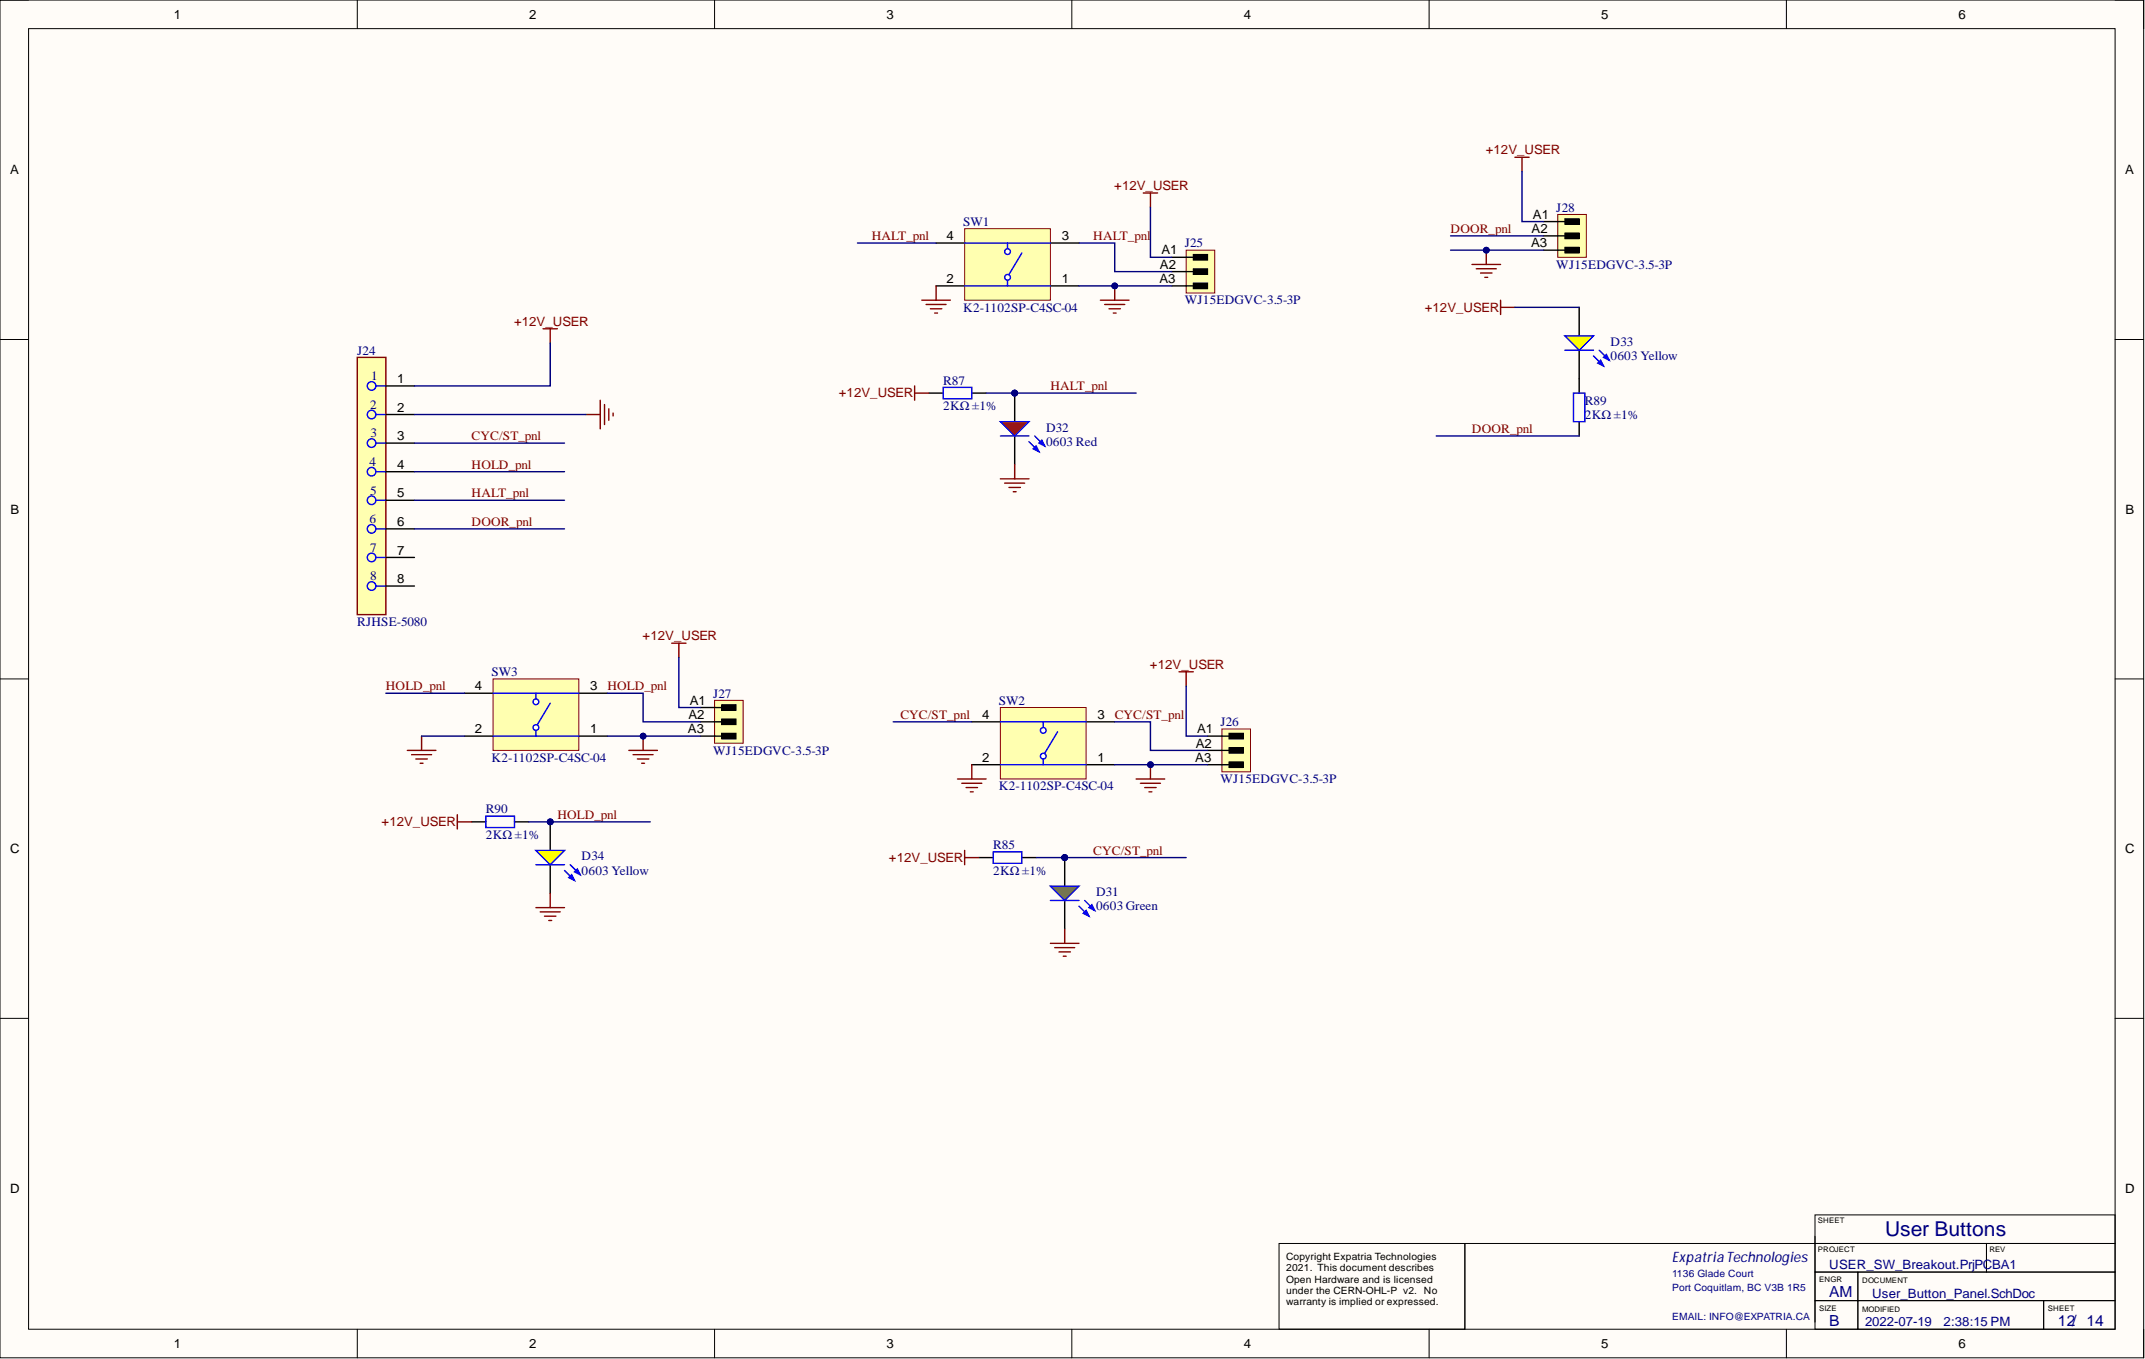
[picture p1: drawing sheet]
<svg xmlns="http://www.w3.org/2000/svg" width="381mm" height="241mm" viewBox="0 0 381 241" stroke-linecap="round" stroke-linejoin="round" font-family="sans-serif">
<defs><g id="words">
<text font-size="3.6" fill="#000080" x="334.8" y="219.5">User Buttons</text>
<g font-size="2.7" fill="#000080">
<text x="324.9" y="230.3">AM</text>
<text x="324.9" y="235.4">B</text>
<text x="365.5" y="235.4">12/ 14</text>
</g>
<text font-size="2.6" fill="#000080" x="297" y="224.1">ExpatriaTechnologies</text>
<g font-size="2.3">
<text x="30.9" y="3.3">1</text>
<text x="94" y="3.3">2</text>
<text x="157.5" y="3.3">3</text>
<text x="220.9" y="3.3">4</text>
<text x="284.4" y="3.3">5</text>
<text x="347.9" y="3.3">6</text>
<text x="1.8" y="31">A</text>
<text x="377.5" y="31">A</text>
<text x="272" y="41.4">A2</text>
<text x="272.3" y="38.8">A1</text>
<text x="168.1" y="42.6">4</text>
<text x="188.6" y="42.6">3</text>
<text x="206" y="47.7">A2</text>
<text x="206.3" y="45.2">A1</text>
<text x="272" y="43.9">A3</text>
<text x="168.1" y="50.3">2</text>
<text x="188.6" y="50.3">1</text>
<text x="206" y="50.3">A3</text>
<text x="70.6" y="68">1</text>
<text x="70.6" y="73.1">2</text>
<text x="70.6" y="78.2">3</text>
<text x="70.6" y="83.2">4</text>
<text x="70.6" y="88.3">5</text>
<text x="1.9" y="91.2">B</text>
<text x="70.6" y="93.4">6</text>
<text x="377.6" y="91.2">B</text>
<text x="70.6" y="98.5">7</text>
<text x="70.6" y="103.5">8</text>
<text x="84.4" y="122.6">4</text>
<text x="104.8" y="122.6">3</text>
<text x="122.5" y="125.1">A1</text>
<text x="84.4" y="130.2">2</text>
<text x="104.8" y="130.2">1</text>
<text x="122.2" y="130.2">A3</text>
<text x="122.3" y="127.7">A2</text>
<text x="174.5" y="127.7">4</text>
<text x="195" y="127.7">3</text>
<text x="212.6" y="130.2">A1</text>
<text x="174.5" y="135.3">2</text>
<text x="195" y="135.3">1</text>
<text x="212.3" y="135.3">A3</text>
<text x="212.4" y="132.7">A2</text>
<text x="1.8" y="151.5">C</text>
<text x="377.5" y="151.5">C</text>
<text x="1.8" y="211.7">D</text>
<text x="377.5" y="211.7">D</text>
<text x="30.9" y="239.3">1</text>
<text x="94" y="239.3">2</text>
<text x="157.5" y="239.3">3</text>
<text x="220.9" y="239.3">4</text>
<text x="284.4" y="239.3">5</text>
<text x="347.9" y="239.3">6</text>
</g>
<g font-size="2.3" fill="#800000">
<text x="263.9" y="27.4">+12V_USER</text>
<text x="197.9" y="33.8">+12V_USER</text>
<text x="257.7" y="41.4">DOOR_pnl</text>
<text x="154.8" y="42.6">HALT_pnl</text>
<text x="194.2" y="42.6">HALT_pnl</text>
<text x="91.3" y="57.9">+12V_USER</text>
<text x="253.1" y="55.3">+12V_USER</text>
<text x="149" y="70.6">+12V_USER</text>
<text x="186.6" y="69.3">HALT_pnl</text>
<text x="261.5" y="76.9">DOOR_pnl</text>
<text x="83.8" y="78.2">CYC/ST_pnl</text>
<text x="83.8" y="83.2">HOLD_pnl</text>
<text x="83.8" y="88.3">HALT_pnl</text>
<text x="83.8" y="93.4">DOOR_pnl</text>
<text x="114.1" y="113.7">+12V_USER</text>
<text x="204.3" y="118.8">+12V_USER</text>
<text x="68.5" y="122.6">HOLD_pnl</text>
<text x="107.9" y="122.6">HOLD_pnl</text>
<text x="159.9" y="127.7">CYC/ST_pnl</text>
<text x="198" y="127.7">CYC/ST_pnl</text>
<text x="67.8" y="146.7">+12V_USER</text>
<text x="99" y="145.4">HOLD_pnl</text>
<text x="157.9" y="153">+12V_USER</text>
<text x="194.2" y="151.8">CYC/ST_pnl</text>
</g>
<g font-size="2.3" fill="#000080">
<text x="171.1" y="40.1">SW1</text>
<text x="276.4" y="37.6">J28</text>
<text x="210.4" y="43.9">J25</text>
<text x="276.4" y="47.7">WJ15EDGVC-3.5-3P</text>
<text x="171.1" y="55.3">K2-1102SP-C4SC-04</text>
<text x="210.4" y="54.1">WJ15EDGVC-3.5-3P</text>
<text x="63.5" y="62.9">J24</text>
<text x="286.1" y="61.4">D33</text>
<text x="286.1" y="64">0603 Yellow</text>
<text x="65.9" y="67.5">1</text>
<text x="167.5" y="68.3">R87</text>
<text x="281.5" y="71.8">R89</text>
<text x="65.7" y="72.6">2</text>
<text x="65.8" y="77.7">3</text>
<text x="167.5" y="72.8">2KΩ ±1%</text>
<text x="185.8" y="76.6">D32</text>
<text x="281.5" y="74.4">2KΩ ±1%</text>
<text x="65.7" y="82.7">4</text>
<text x="185.8" y="79.2">0603 Red</text>
<text x="65.7" y="87.8">5</text>
<text x="65.7" y="92.9">6</text>
<text x="65.7" y="98">7</text>
<text x="65.7" y="103">8</text>
<text x="63.5" y="111.2">RJHSE-5080</text>
<text x="87.3" y="120">SW3</text>
<text x="126.7" y="123.8">J27</text>
<text x="177.4" y="125.1">SW2</text>
<text x="216.8" y="128.9">J26</text>
<text x="87.3" y="135.3">K2-1102SP-C4SC-04</text>
<text x="126.7" y="134">WJ15EDGVC-3.5-3P</text>
<text x="177.4" y="140.3">K2-1102SP-C4SC-04</text>
<text x="216.8" y="139.1">WJ15EDGVC-3.5-3P</text>
<text x="86.3" y="144.4">R90</text>
<text x="86.3" y="149">2KΩ ±1%</text>
<text x="103.3" y="152.8">D34</text>
<text x="103.3" y="155.3">0603 Yellow</text>
<text x="176.4" y="150.7">R85</text>
<text x="176.4" y="155.3">2KΩ ±1%</text>
<text x="194.7" y="159.1">D31</text>
<text x="194.7" y="161.7">0603 Green</text>
<text x="324.9" y="225.4">USER_SW_Breakout.PrjPCBA1</text>
<text x="332.5" y="230.4">User_Button_Panel.SchDoc</text>
<text x="331.3" y="235.5">2022-07-19</text>
<text x="345.2" y="235.5">2:38:15 PM</text>
</g>
<g font-size="1.8">
<text x="228.5" y="223.7">Copyright Expatria Technologies</text>
<text x="228.5" y="225.7">2021. This document describes</text>
<text x="228.5" y="227.7">Open Hardware and is licensed</text>
<text x="228.5" y="229.8">under the CERN-OHL-P v2. No</text>
<text x="228.5" y="231.8">warranty is implied or expressed.</text>
</g>
<g font-size="1.8" fill="#000080">
<text x="297" y="226.7">1136 Glade Court</text>
<text x="297" y="229.2">Port Coquitlam, BC V3B 1R5</text>
<text x="297" y="234.3">EMAIL: INFO@EXPATRIA.CA</text>
</g>
<g font-size="1.4">
<text x="322.9" y="217.2">SHEET</text>
<text x="322.9" y="222.3">PROJECT</text>
<text x="323.1" y="227.6">ENGR</text>
<text x="330.8" y="227.9">DOCUMENT</text>
<text x="353.4" y="222.3">REV</text>
<text x="323.1" y="232.7">SIZE</text>
<text x="330.8" y="233">MODIFIED</text>
<text x="363.8" y="232.7">SHEET</text>
</g>
</g></defs>
<path d="M0 0h380.8v241.1h-380.8z" fill-rule="evenodd" fill="#fffcf8"/>
<path d="M0 0h380.8v241.1h-380.8z" fill="none" stroke="#000" stroke-width=".18"/>
<path d="M5.1 5.1h370.6v230.9h-370.6z" fill-rule="evenodd" fill="#fffcf8"/>
<g fill="none" stroke="#000" stroke-width=".18">
<path d="M0 0h5.1M5.1 5.1h370.6v230.9h-370.6zM63.5 0v5.1M126.9 0v5.1M190.4 0v5.1M253.8 0v5.1M317.3 0v5.1M375.7 0h5.1v5.1M0 60.3h5.1M375.7 60.3h5.1M0 120.6h5.1M375.7 120.6h5.1"/>
<path d="M0 180.8h5.1M375.7 180.8h5.1M322.4 215.7h53.3v5.1h-53.3zM322.4 219.5v15.2M63.5 236v5.1M126.9 236v5.1M190.4 236v5.1M227.2 220.8h33v15.2h-33zM253.8 236v5.1M317.3 236v5.1M322.4 230.9h7.6v5.1h-7.6zM322.4 225.9h7.6v5h-7.6z"/>
<path d="M322.4 220.8h30.4v5.1h-30.4zM330 230.9h33v5.1h-33zM330 225.9h45.7v5h-45.7zM352.8 220.8h22.9v5.1h-22.9zM363 230.9h12.7v5.1h-12.7zM364.3 220.8h-104.1v15.2M380.8 236v5.1"/>
</g>
<path d="M96.5 58.4h2.5M97.7 58.4v2.5M104.1 73.6h2.5M106.6 71.1v5M107.4 71.8v3.6M108.1 72.6v2M108.9 73.3v.6" fill="none" stroke="#800000" stroke-width=".25"/>
<path d="M172.6 135.8h5.1M172.6 128.2h5.1M192.9 135.8h5.1M192.9 128.2h5.1" fill="none" stroke="#000" stroke-width=".25"/>
<path d="M177.7 125.6h15.2v12.7h-15.2z" fill-rule="evenodd" fill="#ffffb0"/>
<path d="M177.7 125.6h15.2v12.7h-15.2z" fill="none" stroke="#800000" stroke-width=".18"/>
<path d="M177.7 135.8h15.2M177.7 128.2h15.2M185.3 128.2v1" fill="none" stroke="#00f" stroke-width=".25"/>
<circle cx="185.3" cy="129.7" r=".51" fill="#fff"/>
<circle cx="185.3" cy="129.7" r=".51" fill="none" stroke="#00f" stroke-width=".25"/>
<circle cx="185.3" cy="134.3" r=".51" fill="#fff"/>
<g fill="none" stroke="#00f" stroke-width=".25">
<path d="M185.3 134.8v1M187.8 129.9l-2.2 3.8"/>
<circle cx="185.3" cy="134.3" r=".51"/>
</g>
<circle cx="189.1" cy="152.3" r=".51" fill="#000080"/>
<circle cx="189.1" cy="152.3" r=".51" fill="none" stroke="#000080" stroke-width=".18"/>
<path d="M189.1 152.3v5" fill="none" stroke="#000" stroke-width=".25"/>
<circle cx="189.1" cy="152.3" r=".51" fill="#000080"/>
<circle cx="189.1" cy="152.3" r=".51" fill="none" stroke="#000080" stroke-width=".18"/>
<path d="M189.1 159.9v5.1" fill="none" stroke="#000" stroke-width=".25"/>
<path d="M186.6 157.3h5.1l-2.6 2.6z" fill="#0f0"/>
<path d="M186.6 157.3h5.1l-2.6 2.6zM192.7 159.9l1.7 1.8M191.7 160.9l1.7 1.8" fill="none" stroke="#00f" stroke-width=".25"/>
<path d="M192.4 162.2l.5-.5 .5 1z" fill="#00f"/>
<path d="M192.4 162.2l.5-.5 .5 1z" fill="none" stroke="#00f" stroke-width=".25"/>
<path d="M193.4 161.2l.5-.6 .5 1.1z" fill="#00f"/>
<path d="M176.4 151.3h5.1v2h-5.1zM186.6 159.9h5.1M193.4 161.2l.5-.6 .5 1.1z" fill="none" stroke="#00f" stroke-width=".25"/>
<path d="M173.9 152.3h2.5M181.5 152.3h2.5" fill="none" stroke="#000" stroke-width=".25"/>
<circle cx="180.2" cy="69.8" r=".51" fill="#000080"/>
<circle cx="180.2" cy="69.8" r=".51" fill="none" stroke="#000080" stroke-width=".18"/>
<path d="M180.2 69.8v5.1" fill="none" stroke="#000" stroke-width=".25"/>
<circle cx="180.2" cy="69.8" r=".51" fill="#000080"/>
<circle cx="180.2" cy="69.8" r=".51" fill="none" stroke="#000080" stroke-width=".18"/>
<path d="M180.2 77.4v5.1" fill="none" stroke="#000" stroke-width=".25"/>
<path d="M177.7 74.9h5.1l-2.6 2.5z" fill="#f00"/>
<path d="M177.7 74.9h5.1l-2.6 2.5zM182.8 78.4l1.7 1.8M183.8 77.4l1.8 1.8" fill="none" stroke="#00f" stroke-width=".25"/>
<path d="M183.5 79.7l.5-.5 .5 1z" fill="#00f"/>
<path d="M183.5 79.7l.5-.5 .5 1z" fill="none" stroke="#00f" stroke-width=".25"/>
<path d="M184.5 78.7l.6-.5 .5 1z" fill="#00f"/>
<path d="M167.5 68.8h5.1v2h-5.1zM177.7 77.4h5.1M184.5 78.7l.6-.5 .5 1z" fill="none" stroke="#00f" stroke-width=".25"/>
<path d="M280.5 54.6v5M165 69.8h2.5M172.6 69.8h2.6M280.5 62.2v5.1" fill="none" stroke="#000" stroke-width=".25"/>
<path d="M278 59.6h5l-2.5 2.6z" fill="#ff0"/>
<path d="M278 59.6h5l-2.5 2.6zM283 63.2l1.8 1.8M284.1 62.2l1.7 1.8" fill="none" stroke="#00f" stroke-width=".25"/>
<path d="M283.8 64.5l.5-.5 .5 1z" fill="#00f"/>
<path d="M283.8 64.5l.5-.5 .5 1z" fill="none" stroke="#00f" stroke-width=".25"/>
<path d="M284.8 63.5l.5-.6 .5 1.1z" fill="#00f"/>
<path d="M278 62.2h5M279.5 69.8h2v5.1h-2zM284.8 63.5l.5-.6 .5 1.1z" fill="none" stroke="#00f" stroke-width=".25"/>
<path d="M280.5 67.3v2.5M280.5 74.9v2.5" fill="none" stroke="#000" stroke-width=".25"/>
<path d="M217 129.4h5.1v7.6h-5.1z" fill-rule="evenodd" fill="#ffffb0"/>
<path d="M217 129.4h5.1v7.6h-5.1z" fill="none" stroke="#800000" stroke-width=".18"/>
<g fill="#000">
<path d="M218.3 130.2h2.5v1h-2.5z" fill-rule="evenodd"/>
<path d="M218.3 132.7h2.5v1h-2.5z" fill-rule="evenodd"/>
<path d="M218.3 135.3h2.5v1h-2.5z" fill-rule="evenodd"/>
</g>
<path d="M218.3 130.2h2.5v1h-2.5zM218.3 132.7h2.5v1h-2.5zM218.3 135.3h2.5v1h-2.5z" fill="none" stroke="#000" stroke-width=".18"/>
<path d="M214.5 130.7h3.8M214.5 133.2h3.8M214.5 135.8h3.8" fill="none" stroke="#000" stroke-width=".25"/>
<path d="M201.8 138.3h5.1M202.6 139.1h3.5M203.3 139.8h2.1M204.3 135.8v2.5M204.1 140.6h.5" fill="none" stroke="#800000" stroke-width=".25"/>
<circle cx="204.3" cy="135.8" r=".51" fill="#000080"/>
<circle cx="204.3" cy="135.8" r=".51" fill="none" stroke="#000080" stroke-width=".18"/>
<path d="M209.4 119.3h2.6M210.7 119.3v2.5M170.1 138.3h5.1M170.8 139.1h3.6M171.6 139.8h2M172.6 135.8v2.5M172.4 140.6h.5" fill="none" stroke="#800000" stroke-width=".25"/>
<path d="M166.3 50.8h5M166.3 43.2h5M186.6 50.8h5.1M186.6 43.2h5.1" fill="none" stroke="#000" stroke-width=".25"/>
<path d="M171.3 40.6h15.3v12.7h-15.3z" fill-rule="evenodd" fill="#ffffb0"/>
<path d="M171.3 40.6h15.3v12.7h-15.3z" fill="none" stroke="#800000" stroke-width=".18"/>
<path d="M171.3 50.8h15.3M171.3 43.2h15.3M179 43.2v1" fill="none" stroke="#00f" stroke-width=".25"/>
<circle cx="179" cy="44.7" r=".51" fill="#fff"/>
<circle cx="179" cy="44.7" r=".51" fill="none" stroke="#00f" stroke-width=".25"/>
<circle cx="179" cy="49.2" r=".51" fill="#fff"/>
<g fill="none" stroke="#00f" stroke-width=".25">
<path d="M179 49.7v1.1M181.5 44.9l-2.3 3.8"/>
<circle cx="179" cy="49.2" r=".51"/>
</g>
<path d="M210.7 44.4h5.1v7.6h-5.1z" fill-rule="evenodd" fill="#ffffb0"/>
<path d="M210.7 44.4h5.1v7.6h-5.1z" fill="none" stroke="#800000" stroke-width=".18"/>
<g fill="#000">
<path d="M212 45.2h2.5v1h-2.5z" fill-rule="evenodd"/>
<path d="M212 47.7h2.5v1h-2.5z" fill-rule="evenodd"/>
<path d="M212 50.3h2.5v1h-2.5z" fill-rule="evenodd"/>
</g>
<path d="M212 45.2h2.5v1h-2.5zM212 47.7h2.5v1h-2.5zM212 50.3h2.5v1h-2.5z" fill="none" stroke="#000" stroke-width=".18"/>
<path d="M208.2 45.7h3.8M208.2 48.2h3.8M208.2 50.8h3.8" fill="none" stroke="#000" stroke-width=".25"/>
<path d="M195.5 53.3h5M196.2 54.1h3.6M197 54.8h2M197.7 55.6h.6M198 50.8v2.5" fill="none" stroke="#800000" stroke-width=".25"/>
<circle cx="198" cy="50.8" r=".51" fill="#000080"/>
<circle cx="198" cy="50.8" r=".51" fill="none" stroke="#000080" stroke-width=".18"/>
<path d="M203.1 34.3h2.5M204.3 34.3v2.5M163.7 53.3h5.1M164.5 54.1h3.5M165.3 54.8h2M166 55.6h.5M166.3 50.8v2.5" fill="none" stroke="#800000" stroke-width=".25"/>
<path d="M82.5 130.7h5.1M82.5 123.1h5.1M102.8 130.7h5.1M102.8 123.1h5.1" fill="none" stroke="#000" stroke-width=".25"/>
<path d="M87.6 120.6h15.2v12.6h-15.2z" fill-rule="evenodd" fill="#ffffb0"/>
<path d="M87.6 120.6h15.2v12.6h-15.2z" fill="none" stroke="#800000" stroke-width=".18"/>
<path d="M87.6 130.7h15.2M87.6 123.1h15.2M95.2 123.1v1" fill="none" stroke="#00f" stroke-width=".25"/>
<circle cx="95.2" cy="124.6" r=".51" fill="#fff"/>
<circle cx="95.2" cy="124.6" r=".51" fill="none" stroke="#00f" stroke-width=".25"/>
<circle cx="95.2" cy="129.2" r=".51" fill="#fff"/>
<g fill="none" stroke="#00f" stroke-width=".25">
<path d="M95.2 129.7v1M97.7 124.9l-2.3 3.8"/>
<circle cx="95.2" cy="129.2" r=".51"/>
</g>
<path d="M126.9 124.4h5.1v7.6h-5.1z" fill-rule="evenodd" fill="#ffffb0"/>
<path d="M126.9 124.4h5.1v7.6h-5.1z" fill="none" stroke="#800000" stroke-width=".18"/>
<g fill="#000">
<path d="M128.2 125.1h2.5v1h-2.5z" fill-rule="evenodd"/>
<path d="M128.2 127.7h2.5v1h-2.5z" fill-rule="evenodd"/>
<path d="M128.2 130.2h2.5v1h-2.5z" fill-rule="evenodd"/>
</g>
<path d="M128.2 125.1h2.5v1h-2.5zM128.2 127.7h2.5v1h-2.5zM128.2 130.2h2.5v1h-2.5z" fill="none" stroke="#000" stroke-width=".18"/>
<path d="M124.4 125.6h3.8M124.4 128.2h3.8M124.4 130.7h3.8" fill="none" stroke="#000" stroke-width=".25"/>
<path d="M111.7 133.2h5.1M112.5 134h3.5M113.2 134.8h2M114 135.5h.5M114.2 130.7v2.5" fill="none" stroke="#800000" stroke-width=".25"/>
<circle cx="114.2" cy="130.7" r=".51" fill="#000080"/>
<circle cx="114.2" cy="130.7" r=".51" fill="none" stroke="#000080" stroke-width=".18"/>
<path d="M119.3 114.2h2.5M120.6 114.2v2.5" fill="none" stroke="#800000" stroke-width=".25"/>
<path d="M276.7 38.1h5.1v7.6h-5.1z" fill-rule="evenodd" fill="#ffffb0"/>
<path d="M276.7 38.1h5.1v7.6h-5.1z" fill="none" stroke="#800000" stroke-width=".18"/>
<g fill="#000">
<path d="M278 38.8h2.5v1.1h-2.5z" fill-rule="evenodd"/>
<path d="M278 41.4h2.5v1h-2.5z" fill-rule="evenodd"/>
<path d="M278 43.9h2.5v1h-2.5z" fill-rule="evenodd"/>
</g>
<path d="M278 38.8h2.5v1.1h-2.5zM278 41.4h2.5v1h-2.5zM278 43.9h2.5v1h-2.5z" fill="none" stroke="#000" stroke-width=".18"/>
<path d="M274.2 39.3h3.8M274.2 41.9h3.8M274.2 44.4h3.8" fill="none" stroke="#000" stroke-width=".25"/>
<path d="M261.5 47h5M262.2 47.7h3.6M263 48.5h2M263.7 49.2h.6M264 44.4v2.6" fill="none" stroke="#800000" stroke-width=".25"/>
<circle cx="264" cy="44.4" r=".51" fill="#000080"/>
<circle cx="264" cy="44.4" r=".51" fill="none" stroke="#000080" stroke-width=".18"/>
<path d="M269.1 27.9h2.5M270.3 27.9v2.6M266.5 53.3v2.5M266.5 54.6h2.6M162.5 68.5v2.6M162.5 69.8h2.5M171.3 151v2.5M171.3 152.3h2.6" fill="none" stroke="#800000" stroke-width=".25"/>
<circle cx="97.7" cy="145.9" r=".51" fill="#000080"/>
<circle cx="97.7" cy="145.9" r=".51" fill="none" stroke="#000080" stroke-width=".18"/>
<path d="M97.7 145.9v5.1" fill="none" stroke="#000" stroke-width=".25"/>
<circle cx="97.7" cy="145.9" r=".51" fill="#000080"/>
<circle cx="97.7" cy="145.9" r=".51" fill="none" stroke="#000080" stroke-width=".18"/>
<path d="M97.7 153.5v5.1" fill="none" stroke="#000" stroke-width=".25"/>
<path d="M95.2 151h5.1l-2.6 2.5z" fill="#ff0"/>
<path d="M95.2 151h5.1l-2.6 2.5zM100.3 154.6l1.7 1.7M101.3 153.5l1.8 1.8" fill="none" stroke="#00f" stroke-width=".25"/>
<path d="M101 155.8l.5-.5 .5 1z" fill="#00f"/>
<path d="M101 155.8l.5-.5 .5 1z" fill="none" stroke="#00f" stroke-width=".25"/>
<path d="M102 154.8l.6-.5 .5 1z" fill="#00f"/>
<path d="M86.3 144.9h5.1v2h-5.1zM95.2 153.5h5.1M102 154.8l.6-.5 .5 1z" fill="none" stroke="#00f" stroke-width=".25"/>
<path d="M83.8 145.9h2.5M91.4 145.9h2.5" fill="none" stroke="#000" stroke-width=".25"/>
<g fill="none" stroke="#800000" stroke-width=".25">
<path d="M177.7 85h5.1M178.5 85.8h3.5M179.2 86.5h2M180 87.3h.5M180.2 82.5v2.5M72.3 133.2h5.1M73.1 134h3.6M73.9 134.8h2M74.6 135.5h.5M74.9 130.7v2.5M81.2 144.7v2.5M81.2 145.9h2.6"/>
<path d="M186.6 167.5h5.1M187.3 168.3h3.6M188.1 169h2M188.9 169.8h.5M189.1 165v2.5"/>
</g>
<path d="M63.5 63.5h5v45.6h-5z" fill-rule="evenodd" fill="#ffffb0"/>
<path d="M63.5 63.5h5v45.6h-5zM97.7 158.6v2.6M95.2 161.2h5.1M96 161.9h3.5M96.7 162.7h2M97.5 163.4h.5" fill="none" stroke="#800000" stroke-width=".25"/>
<g fill="none" stroke="#00f" stroke-width=".25">
<path d="M66.8 68.5h1.7M66.8 73.6h1.7M66.8 78.7h1.7M66.8 83.8h1.7M66.8 88.8h1.7M66.8 93.9h1.7M66.8 99h1.7M66.8 104.1h1.7"/>
<circle cx="66" cy="78.7" r=".76"/>
<circle cx="66" cy="73.6" r=".76"/>
<circle cx="66" cy="68.5" r=".76"/>
<circle cx="66" cy="93.9" r=".76"/>
<circle cx="66" cy="83.8" r=".76"/>
<circle cx="66" cy="99" r=".76"/>
<circle cx="66" cy="88.8" r=".76"/>
<circle cx="66" cy="104.1" r=".76"/>
</g>
<path d="M68.5 68.5h5.1M68.5 73.6h5.1M68.5 78.7h5.1M68.5 83.8h5.1M68.5 88.8h5.1M68.5 93.9h5.1M68.5 99h5.1M68.5 104.1h5.1" fill="none" stroke="#000" stroke-width=".25"/>
<path d="M73.6 78.7h26.7M73.6 73.6h30.5M73.6 83.8h26.7M73.6 88.8h26.7M73.6 93.9h26.7M198 135.8h16.5" fill="none" stroke="#000080" stroke-width=".25"/>
<circle cx="204.3" cy="135.8" r=".51" fill="#000080"/>
<circle cx="204.3" cy="135.8" r=".51" fill="none" stroke="#000080" stroke-width=".18"/>
<path d="M191.7 50.8h16.5M97.7 60.9v7.6h-24.1M158.7 128.2h13.9M198 128.2h6.3v5h10.2M210.7 121.8v8.9h3.8" fill="none" stroke="#000080" stroke-width=".25"/>
<circle cx="198" cy="50.8" r=".51" fill="#000080"/>
<circle cx="198" cy="50.8" r=".51" fill="none" stroke="#000080" stroke-width=".18"/>
<path d="M204.3 36.8v8.9h3.9M152.3 43.2h14M191.7 43.2h6.3v5h10.2M107.9 130.7h16.5" fill="none" stroke="#000080" stroke-width=".25"/>
<circle cx="114.2" cy="130.7" r=".51" fill="#000080"/>
<circle cx="114.2" cy="130.7" r=".51" fill="none" stroke="#000080" stroke-width=".18"/>
<path d="M257.7 44.4h16.5M120.6 116.7v8.9h3.8M68.5 123.1h14M107.9 123.1h6.3v5.1h10.2" fill="none" stroke="#000080" stroke-width=".25"/>
<circle cx="264" cy="44.4" r=".51" fill="#000080"/>
<circle cx="264" cy="44.4" r=".51" fill="none" stroke="#000080" stroke-width=".18"/>
<path d="M270.3 30.5v8.8h3.9M257.7 41.9h16.5M269.1 54.6h11.4M180.2 69.8h21.6M255.1 77.4h25.4" fill="none" stroke="#000080" stroke-width=".25"/>
<circle cx="180.2" cy="69.8" r=".51" fill="#000080"/>
<circle cx="180.2" cy="69.8" r=".51" fill="none" stroke="#000080" stroke-width=".18"/>
<path d="M189.1 152.3h21.6" fill="none" stroke="#000080" stroke-width=".25"/>
<circle cx="189.1" cy="152.3" r=".51" fill="#000080"/>
<circle cx="189.1" cy="152.3" r=".51" fill="none" stroke="#000080" stroke-width=".18"/>
<path d="M93.9 145.9h21.6" fill="none" stroke="#000080" stroke-width=".25"/>
<circle cx="97.7" cy="145.9" r=".51" fill="#000080"/>
<circle cx="97.7" cy="145.9" r=".51" fill="none" stroke="#000080" stroke-width=".18"/>
<path d="M74.9 130.7h7.6M184 152.3h5.1" fill="none" stroke="#000080" stroke-width=".25"/>
<circle cx="189.1" cy="152.3" r=".51" fill="#000080"/>
<circle cx="189.1" cy="152.3" r=".51" fill="none" stroke="#000080" stroke-width=".18"/>
<path d="M175.2 69.8h5" fill="none" stroke="#000080" stroke-width=".25"/>
<circle cx="180.2" cy="69.8" r=".51" fill="#000080"/>
<circle cx="180.2" cy="69.8" r=".51" fill="none" stroke="#000080" stroke-width=".18"/>
<use href="#words"/>
</svg>
